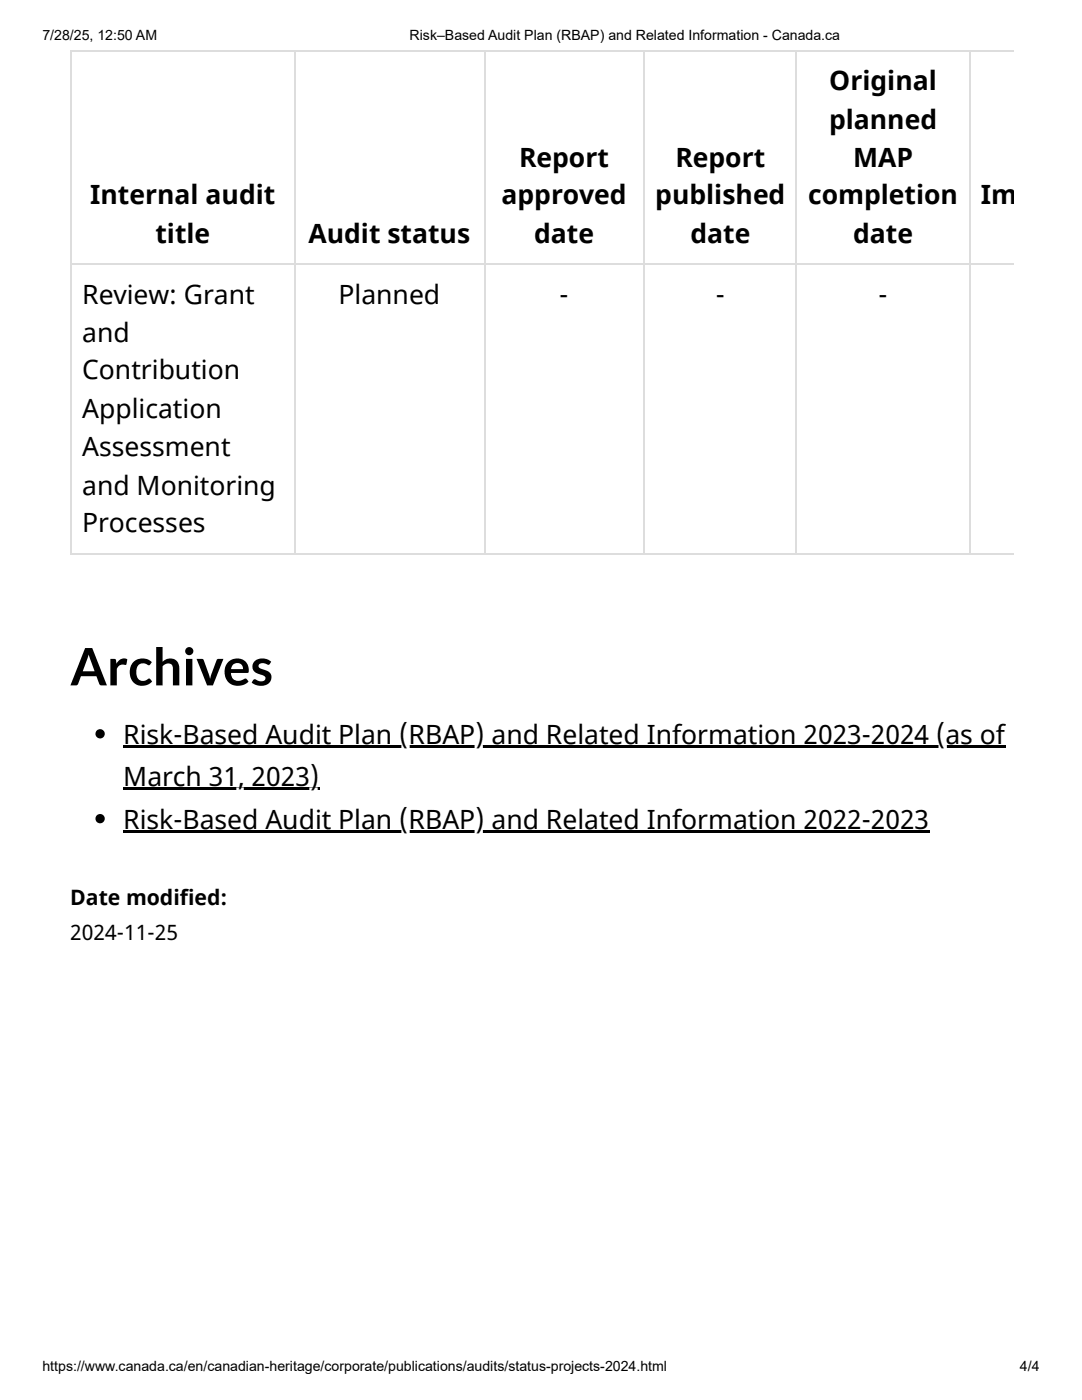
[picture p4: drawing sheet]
<svg xmlns="http://www.w3.org/2000/svg" width="216mm" height="279mm" viewBox="0 0 216 279" stroke-linecap="round" stroke-linejoin="round" font-family="sans-serif">
<defs><g id="words">
<text font-size="10.3" x="14" y="136.8">Archives</text>
<g font-size="5.3">
<text x="165.5" y="18">Original</text>
<text x="165.4" y="25.7">planned</text>
<text x="103.6" y="33.3">Report</text>
<text x="134.8" y="33.3">Report</text>
<text x="170.2" y="33.3">MAP</text>
<text x="18" y="40.7">Internal audit</text>
<text x="100.1" y="40.7">approved</text>
<text x="130.8" y="40.7">published</text>
<text x="161.2" y="40.7">completion</text>
<text x="195.7" y="40.7">Im</text>
<text x="31" y="48.4">title</text>
<text x="61.6" y="48.4">Audit status</text>
<text x="106.6" y="48.4">date</text>
<text x="137.8" y="48.4">date</text>
<text x="170.2" y="48.4">date</text>
<text x="16.4" y="60.6">Review: Grant</text>
<text x="67.5" y="60.6">Planned</text>
<text x="111.7" y="60.6">-</text>
<text x="142.8" y="60.6">-</text>
<text x="175.3" y="60.6">-</text>
<text x="16.4" y="68.3">and</text>
<text x="16.4" y="75.7">Contribution</text>
<text x="16.4" y="83.3">Application</text>
<text x="16.4" y="91">Assessment</text>
<text x="16.4" y="98.7">and Monitoring</text>
<text x="16.4" y="106.1">Processes</text>
<text x="24.6" y="148.4">Risk-Based Audit Plan (RBAP) and Related Information 2023-2024 (as of</text>
<text x="24.6" y="156.9">March 31, 2023)</text>
<text x="24.6" y="165.4">Risk-Based Audit Plan (RBAP) and Related Information 2022-2023</text>
</g>
<g font-size="4.2">
<text x="14" y="180.7">Date modified:</text>
<text x="14" y="187.6">2024-11-25</text>
</g>
<g font-size="2.8">
<text x="8.5" y="7.9">7/28/25, 12:50 AM</text>
<text x="81.7" y="7.9">Risk–Based Audit Plan (RBAP) and Related Information - Canada.ca</text>
<text x="8.5" y="273.6">https://www.canada.ca/en/canadian-heritage/corporate/publications/audits/status-projects-2024.html</text>
<text x="203.5" y="273.6">4/4</text>
</g>
</g></defs>
<path d="M14 10.2h188.2M14.2 10.1v100.5M58.9 10.1v100.5M96.7 10.1v100.5M128.5 10.1v100.5M158.9 10.1v100.5M193.5 10.1v100.5M14 52.8h188.2M14 110.5h188.2" fill="none" stroke="#ddd" stroke-width=".26"/>
<g fill="#000">
<path d="M24.6 148.7h176.1v.5h-176.1zM24.6 157.2h39.2v.5h-39.2zM24.6 165.6h160.9v.6h-160.9z"/>
<circle cx="20" cy="146.4" r=".93"/>
<circle cx="20" cy="163.4" r=".93"/>
</g>
<use href="#words"/>
</svg>
